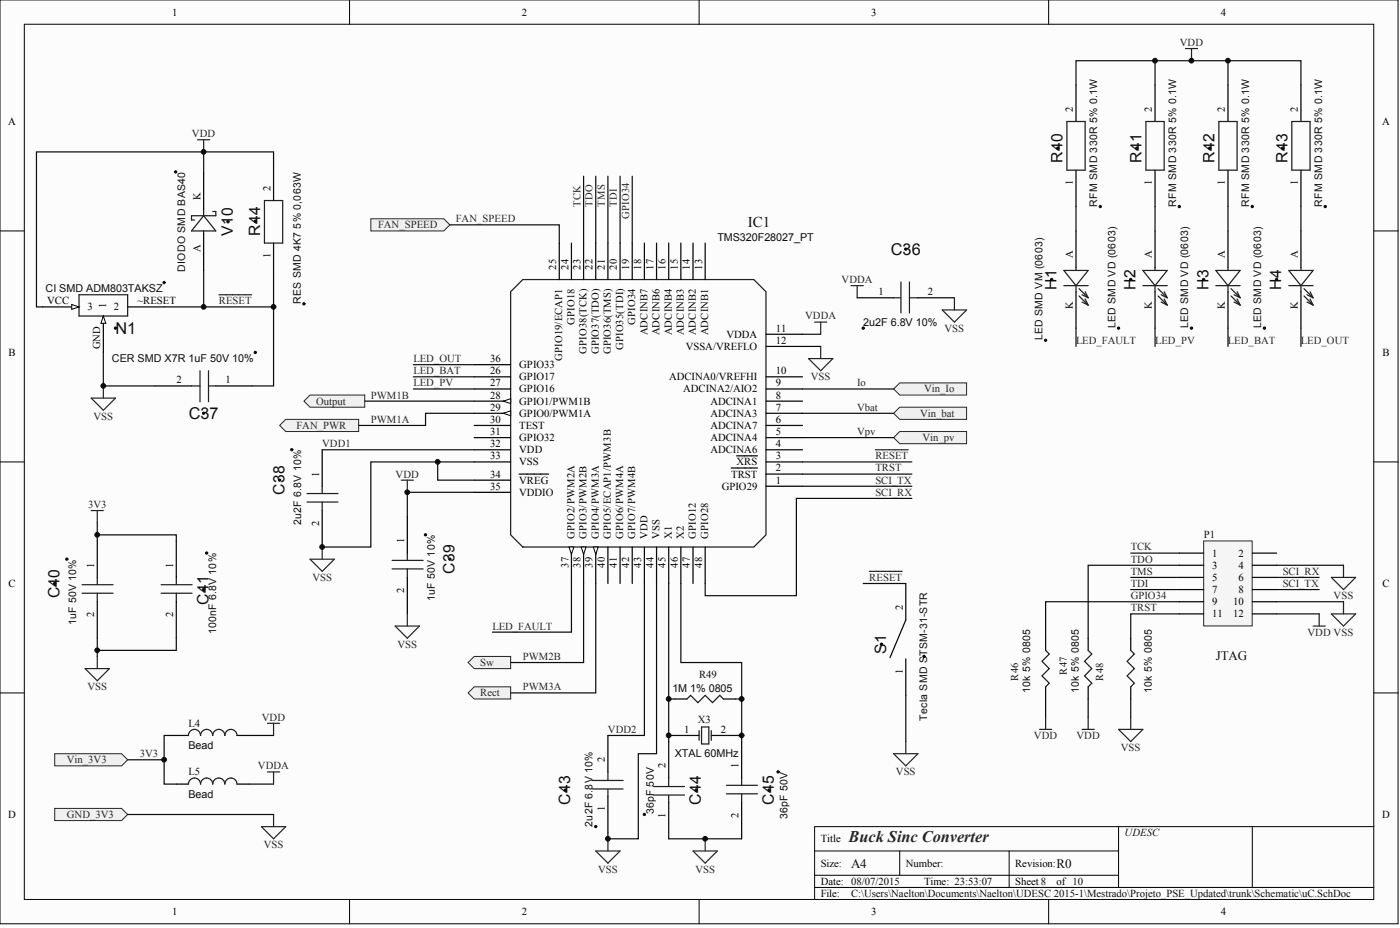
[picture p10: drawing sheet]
<svg xmlns="http://www.w3.org/2000/svg" width="243mm" height="161mm" viewBox="0 0 243 161" stroke-linecap="round" stroke-linejoin="round" font-family="sans-serif">
<defs><g id="words">
<g font-size="2.8" fill="#0e0e0e">
<text x="154.9" y="44.3">C36</text>
<text x="20.1" y="58">N1</text>
<text x="32.8" y="72.8">C37</text>
</g>
<text font-size="2.8" fill="#262626" x="147.6" y="146.3">Buck Sinc Converter</text>
<g font-size="2.7" fill="#0e0e0e">
<text x="184.7" y="28.4" transform="rotate(-90 184.7 28.4)">R40</text>
<text x="198.5" y="28.4" transform="rotate(-90 198.5 28.4)">R41</text>
<text x="211.2" y="28.4" transform="rotate(-90 211.2 28.4)">R42</text>
<text x="223.8" y="28.4" transform="rotate(-90 223.8 28.4)">R43</text>
<text x="40.5" y="41" transform="rotate(-90 40.5 41)">V10</text>
<text x="45.2" y="41" transform="rotate(-90 45.2 41)">R44</text>
<text x="183.7" y="50.4" transform="rotate(-90 183.7 50.4)">H1</text>
<text x="197.4" y="50.4" transform="rotate(-90 197.4 50.4)">H2</text>
<text x="210.1" y="50.4" transform="rotate(-90 210.1 50.4)">H3</text>
<text x="222.8" y="50.4" transform="rotate(-90 222.8 50.4)">H4</text>
<text x="49.4" y="86" transform="rotate(-90 49.4 86)">C38</text>
<text x="79" y="99.7" transform="rotate(-90 79 99.7)">C39</text>
<text x="10.3" y="104" transform="rotate(-90 10.3 104)">C40</text>
<text x="36.2" y="105" transform="rotate(-90 36.2 105)">C41</text>
<text x="154.1" y="113.7" transform="rotate(-90 154.1 113.7)">S1</text>
<text x="99.1" y="139.9" transform="rotate(-90 99.1 139.9)">C43</text>
<text x="121.8" y="139.9" transform="rotate(-90 121.8 139.9)">C44</text>
<text x="134.5" y="139.9" transform="rotate(-90 134.5 139.9)">C45</text>
</g>
<text font-size="2.6" fill="#0e0e0e" x="130" y="39.5">IC1</text>
<g font-size="2.3" fill="#0e0e0e">
<text x="211.4" y="114.6">JTAG</text>
<text x="148" y="150.7">A4</text>
<text x="183.7" y="150.7">R0</text>
</g>
<g font-size="1.9">
<text x="29.9" y="2.7">1</text>
<text x="90.7" y="2.7">2</text>
<text x="151.5" y="2.7">3</text>
<text x="212.3" y="2.7">4</text>
<text x="1.4" y="21.7">A</text>
<text x="240.3" y="21.7">A</text>
<text x="8.2" y="52.9">VCC</text>
<text x="15.2" y="53.9">3</text>
<text x="19.8" y="53.9">2</text>
<text x="23.9" y="52.9">~RESET</text>
<text x="152.8" y="51.3">1</text>
<text x="161.3" y="51.3">2</text>
<text x="126.3" y="58.7">VDDA</text>
<text x="134.9" y="57.6">11</text>
<text x="134.9" y="59.7">12</text>
<text x="1.5" y="61.8">B</text>
<text x="85.2" y="65">26</text>
<text x="85.2" y="62.9">36</text>
<text x="90.3" y="64">GPIO33</text>
<text x="119.2" y="60.8">VSSA/VREFLO</text>
<text x="134.9" y="65">10</text>
<text x="240.4" y="61.8">B</text>
<text x="30.7" y="66.6">2</text>
<text x="39.2" y="66.6">1</text>
<text x="85.2" y="67.1">27</text>
<text x="85.2" y="69.2">28</text>
<text x="85.2" y="71.3">29</text>
<text x="90.3" y="66.1">GPIO17</text>
<text x="90.3" y="68.2">GPIO16</text>
<text x="90.3" y="70.3">GPIO1/PWM1B</text>
<text x="116.3" y="66.1">ADCINA0/VREFHI</text>
<text x="118.8" y="68.2">ADCINA2/AIO2</text>
<text x="123.5" y="70.3">ADCINA1</text>
<text x="134.9" y="71.3">7</text>
<text x="134.9" y="69.2">8</text>
<text x="134.9" y="67.1">9</text>
<text x="85.2" y="73.5">30</text>
<text x="85.2" y="75.6">31</text>
<text x="85.2" y="77.7">32</text>
<text x="90.3" y="72.4">GPIO0/PWM1A</text>
<text x="90.3" y="74.5">TEST</text>
<text x="90.3" y="76.6">GPIO32</text>
<text x="123.5" y="76.6">ADCINA4</text>
<text x="123.5" y="74.5">ADCINA7</text>
<text x="123.5" y="72.4">ADCINA3</text>
<text x="134.9" y="77.7">4</text>
<text x="134.9" y="75.6">5</text>
<text x="134.9" y="73.5">6</text>
<text x="85.2" y="79.8">33</text>
<text x="85.2" y="83">34</text>
<text x="90.3" y="78.7">VDD</text>
<text x="90.3" y="80.8">VSS</text>
<text x="123.5" y="78.7">ADCINA6</text>
<text x="127.1" y="83">TRST</text>
<text x="128.1" y="80.8">XRS</text>
<text x="134.9" y="81.9">2</text>
<text x="134.9" y="79.8">3</text>
<text x="85.2" y="85.1">35</text>
<text x="90.3" y="84">VREG</text>
<text x="90.3" y="86.1">VDDIO</text>
<text x="125.5" y="85.1">GPIO29</text>
<text x="134.9" y="84">1</text>
<text x="1.5" y="102">C</text>
<text x="210.8" y="96.7">1</text>
<text x="210.8" y="98.8">3</text>
<text x="210.8" y="100.9">5</text>
<text x="215.3" y="96.7">2</text>
<text x="215.3" y="98.8">4</text>
<text x="215.3" y="100.9">6</text>
<text x="240.4" y="102">C</text>
<text x="210.8" y="103">7</text>
<text x="210.8" y="105.1">9</text>
<text x="210.8" y="107.3">11</text>
<text x="214.4" y="105.1">10</text>
<text x="214.4" y="107.3">12</text>
<text x="215.3" y="103">8</text>
<text x="118.9" y="127.3">1</text>
<text x="125.4" y="127.3">2</text>
<text x="1.4" y="142.1">D</text>
<text x="240.3" y="142.1">D</text>
<text x="142.7" y="146.3">Title</text>
<text x="142.7" y="150.5">Size:</text>
<text x="142.7" y="153.7">Date: 08/07/2015</text>
<text x="142.7" y="155.8">File:</text>
<text x="157.5" y="150.5">Number:</text>
<text x="160.7" y="153.7">Time: 23:53:07</text>
<text x="176.5" y="150.5">Revision:</text>
<text x="176.5" y="153.7">Sheet 8</text>
<text x="183.7" y="153.7">of 10</text>
<text x="29.9" y="159">1</text>
<text x="90.7" y="159">2</text>
<text x="151.5" y="159">3</text>
<text x="212.3" y="159">4</text>
</g>
<g font-size="1.9" fill="#262626">
<text x="205.1" y="8">VDD</text>
<text x="33.4" y="23.8">VDD</text>
<text x="65.7" y="39.7">FAN_SPEED</text>
<text x="79.3" y="38.6">FAN_SPEED</text>
<text x="38.1" y="52.9">RESET</text>
<text x="146.3" y="49.2">VDDA</text>
<text x="140" y="55.5">VDDA</text>
<text x="164.2" y="57.6">VSS</text>
<text x="187.1" y="59.7">LED_FAULT</text>
<text x="200.8" y="59.7">LED_PV</text>
<text x="213.5" y="59.7">LED_BAT</text>
<text x="226.2" y="59.7">LED_OUT</text>
<text x="71.9" y="65">LED_BAT</text>
<text x="71.9" y="62.9">LED_OUT</text>
<text x="55" y="70.3">Output</text>
<text x="64.5" y="69.2">PWM1B</text>
<text x="71.9" y="67.1">LED_PV</text>
<text x="141" y="66.1">VSS</text>
<text x="149" y="71.3">Vbat</text>
<text x="149" y="67.1">Io</text>
<text x="160.7" y="68.2">Vin_Io</text>
<text x="16.3" y="72.9">VSS</text>
<text x="51.6" y="74.5">FAN_PWR</text>
<text x="56" y="77.7">VDD1</text>
<text x="64.5" y="73.5">PWM1A</text>
<text x="149" y="75.6">Vpv</text>
<text x="160" y="72.4">Vin_bat</text>
<text x="160.4" y="76.6">Vin_pv</text>
<text x="68.8" y="83">VDD</text>
<text x="152.2" y="79.8">RESET</text>
<text x="152.2" y="81.9">TRST</text>
<text x="15.3" y="88.2">3V3</text>
<text x="152.2" y="86.1">SCI_RX</text>
<text x="152.2" y="84">SCI_TX</text>
<text x="196.6" y="95.6">TCK</text>
<text x="54.3" y="100.9">VSS</text>
<text x="151.1" y="100.9">RESET</text>
<text x="196.6" y="102">TDI</text>
<text x="196.6" y="99.9">TMS</text>
<text x="196.6" y="97.7">TDO</text>
<text x="223" y="102">SCI_TX</text>
<text x="223" y="99.9">SCI_RX</text>
<text x="196.6" y="106.2">TRST</text>
<text x="196.6" y="104.1">GPIO34</text>
<text x="231.9" y="104.1">VSS</text>
<text x="69.1" y="112.5">VSS</text>
<text x="85.6" y="109.4">LED_FAULT</text>
<text x="227.3" y="110.4">VDD VSS</text>
<text x="15.2" y="119.9">VSS</text>
<text x="83.5" y="115.7">Sw</text>
<text x="90.9" y="119.9">PWM3A</text>
<text x="90.9" y="114.6">PWM2B</text>
<text x="45.5" y="125.2">VDD</text>
<text x="83.5" y="121">Rect</text>
<text x="24.3" y="131.5">3V3</text>
<text x="105.7" y="127.3">VDD2</text>
<text x="179.8" y="128.4">VDD</text>
<text x="187.2" y="128.4">VDD</text>
<text x="194.9" y="130.5">VSS</text>
<text x="11.6" y="132.6">Vin_3V3</text>
<text x="44.9" y="133.7">VDDA</text>
<text x="155.8" y="134.7">VSS</text>
<text x="11.6" y="142.1">GND_3V3</text>
<text x="45.9" y="147.4">VSS</text>
<text x="104" y="151.6">VSS</text>
<text x="120.9" y="151.6">VSS</text>
</g>
<g font-size="1.9" fill="#0e0e0e">
<text x="124.7" y="41.8">TMS320F28027_PT</text>
<text x="7.9" y="50.8">CI SMD ADM803TAKSZ</text>
<text x="150.1" y="56.6">2u2F 6.8V 10%</text>
<text x="19.5" y="62.9">CER SMD X7R 1uF 50V 10%</text>
<text x="209.3" y="93.5">P1</text>
<text x="121.6" y="117.8">R49</text>
<text x="116.9" y="120.2">1M 1% 0805</text>
<text x="121.3" y="125.6">X3</text>
<text x="32.8" y="130.1">Bead</text>
<text x="32.8" y="126.3">L4</text>
<text x="117.3" y="131.6">XTAL 60MHz</text>
<text x="32.8" y="134.7">L5</text>
<text x="32.8" y="138.6">Bead</text>
<text x="195.5" y="145.3">UDESC</text>
<text x="148" y="155.8">C:\Users\Naelton\Documents\Naelton\UDESC 2015-1\Mestrado\Projeto_PSE_Updated\trunk\Schematic\uC.SchDoc</text>
</g>
<g font-size="1.8">
<text x="186.5" y="19.4" transform="rotate(-90 186.5 19.4)">2</text>
<text x="200.3" y="19.4" transform="rotate(-90 200.3 19.4)">2</text>
<text x="213" y="19.4" transform="rotate(-90 213 19.4)">2</text>
<text x="225.7" y="19.4" transform="rotate(-90 225.7 19.4)">2</text>
<text x="34.9" y="34.7" transform="rotate(-90 34.9 34.7)">K</text>
<text x="47" y="33.1" transform="rotate(-90 47 33.1)">2</text>
<text x="186.5" y="32.2" transform="rotate(-90 186.5 32.2)">1</text>
<text x="200.3" y="32.2" transform="rotate(-90 200.3 32.2)">1</text>
<text x="213" y="32.2" transform="rotate(-90 213 32.2)">1</text>
<text x="225.7" y="32.2" transform="rotate(-90 225.7 32.2)">1</text>
<text x="34.9" y="43.7" transform="rotate(-90 34.9 43.7)">A</text>
<text x="47" y="44.9" transform="rotate(-90 47 44.9)">1</text>
<text x="96.7" y="46.9" transform="rotate(-90 96.7 46.9)">25</text>
<text x="98.8" y="46.9" transform="rotate(-90 98.8 46.9)">24</text>
<text x="100.9" y="46.9" transform="rotate(-90 100.9 46.9)">23</text>
<text x="103" y="46.9" transform="rotate(-90 103 46.9)">22</text>
<text x="105.2" y="46.9" transform="rotate(-90 105.2 46.9)">21</text>
<text x="107.3" y="46.9" transform="rotate(-90 107.3 46.9)">20</text>
<text x="109.4" y="46.9" transform="rotate(-90 109.4 46.9)">19</text>
<text x="111.5" y="46.9" transform="rotate(-90 111.5 46.9)">18</text>
<text x="113.6" y="46.9" transform="rotate(-90 113.6 46.9)">17</text>
<text x="115.7" y="46.9" transform="rotate(-90 115.7 46.9)">16</text>
<text x="117.8" y="46.9" transform="rotate(-90 117.8 46.9)">15</text>
<text x="120" y="46.9" transform="rotate(-90 120 46.9)">14</text>
<text x="122.1" y="46.9" transform="rotate(-90 122.1 46.9)">13</text>
<text x="186.5" y="44.8" transform="rotate(-90 186.5 44.8)">A</text>
<text x="200.3" y="44.8" transform="rotate(-90 200.3 44.8)">A</text>
<text x="213" y="44.8" transform="rotate(-90 213 44.8)">A</text>
<text x="225.7" y="44.8" transform="rotate(-90 225.7 44.8)">A</text>
<text x="18.5" y="53.4" transform="rotate(-90 18.5 53.4)">1</text>
<text x="186.5" y="53.7" transform="rotate(-90 186.5 53.7)">K</text>
<text x="200.3" y="53.7" transform="rotate(-90 200.3 53.7)">K</text>
<text x="213" y="53.7" transform="rotate(-90 213 53.7)">K</text>
<text x="225.7" y="53.7" transform="rotate(-90 225.7 53.7)">K</text>
<text x="99.9" y="56.4" transform="rotate(-90 99.9 56.4)">GPIO18</text>
<text x="110.4" y="56.4" transform="rotate(-90 110.4 56.4)">GPIO34</text>
<text x="112.6" y="58.3" transform="rotate(-90 112.6 58.3)">ADCINB7</text>
<text x="114.7" y="58.3" transform="rotate(-90 114.7 58.3)">ADCINB6</text>
<text x="116.8" y="58.3" transform="rotate(-90 116.8 58.3)">ADCINB4</text>
<text x="118.9" y="58.3" transform="rotate(-90 118.9 58.3)">ADCINB3</text>
<text x="121" y="58.3" transform="rotate(-90 121 58.3)">ADCINB2</text>
<text x="123.1" y="58.3" transform="rotate(-90 123.1 58.3)">ADCINB1</text>
<text x="17.4" y="60.7" transform="rotate(-90 17.4 60.7)">GND</text>
<text x="97.8" y="62.7" transform="rotate(-90 97.8 62.7)">GPIO19/ECAP1</text>
<text x="102" y="61.5" transform="rotate(-90 102 61.5)">GPIO38(TCK)</text>
<text x="104.1" y="61.6" transform="rotate(-90 104.1 61.6)">GPIO37(TDO)</text>
<text x="106.2" y="61.6" transform="rotate(-90 106.2 61.6)">GPIO36(TMS)</text>
<text x="108.3" y="60.8" transform="rotate(-90 108.3 60.8)">GPIO35(TDI)</text>
<text x="55.5" y="82.8" transform="rotate(-90 55.5 82.8)">1</text>
<text x="55.5" y="91.3" transform="rotate(-90 55.5 91.3)">2</text>
<text x="70.3" y="94.4" transform="rotate(-90 70.3 94.4)">1</text>
<text x="99.9" y="93.6" transform="rotate(-90 99.9 93.6)">GPIO2/PWM2A</text>
<text x="102" y="93.6" transform="rotate(-90 102 93.6)">GPIO3/PWM2B</text>
<text x="104.1" y="93.6" transform="rotate(-90 104.1 93.6)">GPIO4/PWM3A</text>
<text x="106.2" y="93.6" transform="rotate(-90 106.2 93.6)">GPIO5/ECAP1/PWM3B</text>
<text x="108.3" y="93.6" transform="rotate(-90 108.3 93.6)">GPIO6/PWM4A</text>
<text x="110.4" y="93.6" transform="rotate(-90 110.4 93.6)">GPIO7/PWM4B</text>
<text x="112.6" y="93.6" transform="rotate(-90 112.6 93.6)">VDD</text>
<text x="114.7" y="93.6" transform="rotate(-90 114.7 93.6)">VSS</text>
<text x="116.8" y="93.6" transform="rotate(-90 116.8 93.6)">X1</text>
<text x="118.9" y="93.6" transform="rotate(-90 118.9 93.6)">X2</text>
<text x="121" y="93.6" transform="rotate(-90 121 93.6)">GPIO12</text>
<text x="123.1" y="93.6" transform="rotate(-90 123.1 93.6)">GPIO28</text>
<text x="16.4" y="98.6" transform="rotate(-90 16.4 98.6)">1</text>
<text x="30.1" y="98.6" transform="rotate(-90 30.1 98.6)">1</text>
<text x="98.8" y="98.6" transform="rotate(-90 98.8 98.6)">37</text>
<text x="100.9" y="98.6" transform="rotate(-90 100.9 98.6)">38</text>
<text x="103" y="98.6" transform="rotate(-90 103 98.6)">39</text>
<text x="105.2" y="98.6" transform="rotate(-90 105.2 98.6)">40</text>
<text x="107.3" y="98.6" transform="rotate(-90 107.3 98.6)">41</text>
<text x="109.4" y="98.6" transform="rotate(-90 109.4 98.6)">42</text>
<text x="111.5" y="98.6" transform="rotate(-90 111.5 98.6)">43</text>
<text x="113.6" y="98.6" transform="rotate(-90 113.6 98.6)">44</text>
<text x="115.7" y="98.6" transform="rotate(-90 115.7 98.6)">45</text>
<text x="117.8" y="98.6" transform="rotate(-90 117.8 98.6)">46</text>
<text x="120" y="98.6" transform="rotate(-90 120 98.6)">47</text>
<text x="122.1" y="98.6" transform="rotate(-90 122.1 98.6)">48</text>
<text x="16.4" y="107.2" transform="rotate(-90 16.4 107.2)">2</text>
<text x="30.1" y="107.2" transform="rotate(-90 30.1 107.2)">2</text>
<text x="70.3" y="103" transform="rotate(-90 70.3 103)">2</text>
<text x="156.9" y="106" transform="rotate(-90 156.9 106)">2</text>
<text x="156.9" y="117.1" transform="rotate(-90 156.9 117.1)">1</text>
<text x="105.2" y="132.4" transform="rotate(-90 105.2 132.4)">2</text>
<text x="115.7" y="133.5" transform="rotate(-90 115.7 133.5)">2</text>
<text x="128.4" y="133.5" transform="rotate(-90 128.4 133.5)">1</text>
<text x="105.2" y="141" transform="rotate(-90 105.2 141)">1</text>
<text x="115.7" y="142" transform="rotate(-90 115.7 142)">1</text>
<text x="128.4" y="142" transform="rotate(-90 128.4 142)">2</text>
</g>
<g font-size="1.8" fill="#262626">
<text x="100.9" y="35.9" transform="rotate(-90 100.9 35.9)">TCK</text>
<text x="103" y="35.9" transform="rotate(-90 103 35.9)">TDO</text>
<text x="105.2" y="35.9" transform="rotate(-90 105.2 35.9)">TMS</text>
<text x="107.3" y="35.9" transform="rotate(-90 107.3 35.9)">TDI</text>
<text x="109.4" y="38" transform="rotate(-90 109.4 38)">GPIO34</text>
</g>
<g font-size="1.8" fill="#0e0e0e">
<text x="190.8" y="35.9" transform="rotate(-90 190.8 35.9)">RFM SMD 330R 5% 0.1W</text>
<text x="204.5" y="35.9" transform="rotate(-90 204.5 35.9)">RFM SMD 330R 5% 0.1W</text>
<text x="217.2" y="35.9" transform="rotate(-90 217.2 35.9)">RFM SMD 330R 5% 0.1W</text>
<text x="229.9" y="35.9" transform="rotate(-90 229.9 35.9)">RFM SMD 330R 5% 0.1W</text>
<text x="52.3" y="39.7" transform="rotate(-90 52.3 39.7)">5% 0,063W</text>
<text x="32.2" y="47.2" transform="rotate(-90 32.2 47.2)">DIODO SMD BAS40</text>
<text x="52.3" y="52.8" transform="rotate(-90 52.3 52.8)">RES SMD 4K7</text>
<text x="181.2" y="59.1" transform="rotate(-90 181.2 59.1)">LED SMD VM (0603)</text>
<text x="193.9" y="57" transform="rotate(-90 193.9 57)">LED SMD VD (0603)</text>
<text x="206.6" y="57" transform="rotate(-90 206.6 57)">LED SMD VD (0603)</text>
<text x="219.3" y="57" transform="rotate(-90 219.3 57)">LED SMD VD (0603)</text>
<text x="52.4" y="91.2" transform="rotate(-90 52.4 91.2)">2u2F 6.8V 10%</text>
<text x="75.6" y="104.4" transform="rotate(-90 75.6 104.4)">1uF 50V 10%</text>
<text x="13.2" y="108.6" transform="rotate(-90 13.2 108.6)">1uF 50V 10%</text>
<text x="37.6" y="110.2" transform="rotate(-90 37.6 110.2)">100nF 6.8V 10%</text>
<text x="177" y="118.3" transform="rotate(-90 177 118.3)">R46</text>
<text x="185.5" y="117.2" transform="rotate(-90 185.5 117.2)">R47</text>
<text x="191.8" y="118.3" transform="rotate(-90 191.8 118.3)">R48</text>
<text x="161.2" y="125.2" transform="rotate(-90 161.2 125.2)">Tecla SMD STSM-31-STR</text>
<text x="179.1" y="120.4" transform="rotate(-90 179.1 120.4)">10k 5% 0805</text>
<text x="187.6" y="120.4" transform="rotate(-90 187.6 120.4)">10k 5% 0805</text>
<text x="200.3" y="120.4" transform="rotate(-90 200.3 120.4)">10k 5% 0805</text>
<text x="103" y="143.6" transform="rotate(-90 103 143.6)">2u2F 6.8V 10%</text>
<text x="113.7" y="141.5" transform="rotate(-90 113.7 141.5)">36pF 50V</text>
<text x="136.9" y="142.3" transform="rotate(-90 136.9 142.3)">36pF 50V</text>
</g>
</g></defs>
<g fill="#fcfcfc" stroke="#000" stroke-width=".17">
<path d="M0 0h243.1v160.5h-243.1z"/>
<path d="M4.2 4.2h234.7v152.1h-234.7z"/>
</g>
<g fill="none" stroke="#000" stroke-width=".17">
<path d="M60.8 0v4.2M121.6 0v4.2M182.3 0v4.2M0 40.1h4.2M238.9 40.1h4.2M0 80.2h4.2M238.9 80.2h4.2M0 120.4h4.2M238.9 120.4h4.2M60.8 156.3v4.2M121.6 156.3v4.2M141.6 147.8h52.9"/>
<path d="M141.6 154.2h97.3M141.6 152.1h52.9M156.4 147.8v4.3M175.5 147.8v6.4M182.3 156.3v4.2M194.5 143.6v10.6M217.7 143.6h-76.1v12.7M238.9 143.6h-21.2v10.6"/>
</g>
<g fill="#f0f0f0" stroke="#262626" stroke-width=".17">
<path d="M9.5 130.9h11.6l1.1 1.1-1.1 1.1h-11.6z" fill-rule="evenodd"/>
<path d="M9.5 140.4h11.6l1.1 1.1-1.1 1.1h-11.6z" fill-rule="evenodd"/>
<path d="M81.4 115.1l1-1.1h6.4v2.2h-6.4z" fill-rule="evenodd"/>
<path d="M81.4 120.4l1-1.1h6.4v2.1h-6.4z" fill-rule="evenodd"/>
<path d="M155.4 71.8l1-1.1h11.7v2.2h-11.7z" fill-rule="evenodd"/>
<path d="M155.4 76l1-1h11.7v2.1h-11.7z" fill-rule="evenodd"/>
<path d="M155.4 67.6l1-1.1h11.7v2.1h-11.7z" fill-rule="evenodd"/>
<path d="M52.8 69.7l1.1-1.1h9.5v2.1h-9.5z" fill-rule="evenodd"/>
</g>
<path d="M88.8 50.7l2.1-2.1h40.2l2.1 2.1v42.2l-2.1 2.1h-40.2l-2.1-2.1z" fill="none" stroke="#1c1c1c" stroke-width=".21"/>
<g fill="none" stroke="#000" stroke-width=".21">
<path d="M97.2 42.2v6.4M99.4 42.2v6.4M101.5 42.2v6.4M103.6 42.2v6.4M105.7 42.2v6.4M107.8 42.2v6.4M109.9 42.2v6.4M112 42.2v6.4M114.2 42.2v6.4M116.3 42.2v6.4M118.4 42.2v6.4M120.5 42.2v6.4"/>
<path d="M122.6 42.2v6.4M133.2 58.1h6.3M82.4 69.7h6.4M82.4 67.6h6.4M82.4 65.5h6.4M128.1 79.2h3.6M133.2 78.1h6.3M133.2 76h6.3M133.2 73.9h6.3M133.2 71.8h6.3M133.2 69.7h6.3M133.2 67.6h6.3"/>
<path d="M133.2 65.5h6.3M133.2 60.2h6.3M127.1 81.3h4.6M133.2 84.5h6.3M133.2 82.4h6.3M133.2 80.2h6.3"/>
</g>
<path d="M87.5 69.7l1.3-.4v.8z" fill="#fcfcfc" stroke="#000" stroke-width=".17"/>
<path d="M82.4 71.8h6.4" fill="none" stroke="#000" stroke-width=".21"/>
<path d="M87.5 71.8l1.3-.4v.8z" fill="#fcfcfc" stroke="#000" stroke-width=".17"/>
<path d="M82.4 73.9h6.4M82.4 76h6.4M82.4 78.1h6.4M82.4 63.4h6.4M82.4 80.2h6.4M82.4 83.4h6.4M82.4 85.5h6.4M90.3 82.4h5.1M99.4 95v6.4" fill="none" stroke="#000" stroke-width=".21"/>
<path d="M98.9 95h.9l-.4 1.3z" fill="#fcfcfc" stroke="#000" stroke-width=".17"/>
<path d="M101.5 95v6.4" fill="none" stroke="#000" stroke-width=".21"/>
<path d="M101 95h.9l-.4 1.3z" fill="#fcfcfc" stroke="#000" stroke-width=".17"/>
<path d="M103.6 95v6.4" fill="none" stroke="#000" stroke-width=".21"/>
<path d="M103.2 95h.8l-.4 1.3z" fill="#fcfcfc" stroke="#000" stroke-width=".17"/>
<g fill="none" stroke="#000" stroke-width=".21">
<path d="M149 51.7h6.4M159.6 51.7h6.3M56 78.1v6.4M16.9 94v6.3M30.7 94v6.3M56 88.7v6.3M70.8 89.8v6.3M105.7 95v6.4M107.8 95v6.4M109.9 95v6.4M112 95v6.4M114.2 95v6.4"/>
<path d="M116.3 95v6.4M118.4 95v6.4M120.5 95v6.4M122.6 95v6.4M16.9 104.5v6.4M30.7 104.5v6.4M70.8 100.3v6.4M189.2 110.9v2.1M189.2 119.3v2.1M196.6 110.9v2.1M196.6 119.3v2.1M30.7 127.8h2.1"/>
<path d="M30.7 136.2h2.1M41.2 127.8h2.1M41.2 136.2h2.1M105.7 127.8v6.3M105.7 138.3v6.4M116.3 128.8v6.4M116.3 139.4v6.3M117.3 127.8h4.3M117.3 121.4h2.1M123.7 127.8h4.2M125.8 121.4h2.1M129 128.8v6.4"/>
<path d="M129 139.4v6.3"/>
</g>
<g fill="#0e0e0e" stroke="#0e0e0e" stroke-width=".17">
<circle cx="150.1" cy="57" r=".2"/>
<circle cx="157.5" cy="43.3" r=".2"/>
<circle cx="112" cy="141.5" r=".2"/>
<circle cx="121" cy="137.3" r=".2"/>
<circle cx="74" cy="92.9" r=".2"/>
<circle cx="78.2" cy="97.1" r=".2"/>
<circle cx="11.6" cy="97.1" r=".2"/>
<circle cx="9.5" cy="101.4" r=".2"/>
<circle cx="50.7" cy="78.1" r=".2"/>
<circle cx="48.6" cy="83.4" r=".2"/>
<circle cx="103.6" cy="143.6" r=".2"/>
<circle cx="98.3" cy="137.3" r=".2"/>
<circle cx="35.9" cy="96.1" r=".2"/>
<circle cx="35.4" cy="102.4" r=".2"/>
<circle cx="135.3" cy="134.1" r=".2"/>
<circle cx="133.7" cy="137.3" r=".2"/>
</g>
<g fill="none" stroke="#1c1c1c" stroke-width=".21">
<path d="M155.4 51.7h1.2M156.6 49v5.4M158.1 51.7h1.5M158.1 49v5.4M53.4 87.2h5.4M53.4 85.7h5.4M56 84.5v1.2M56 87.2v1.5M68.2 98.8h5.4M68.2 97.4h5.4M70.8 96.1v1.2M70.8 98.8v1.5"/>
<path d="M14.3 103.1h5.4M14.3 101.6h5.4M16.9 100.3v1.2M16.9 103.1v1.4M28 103.1h5.4M28 101.6h5.4M30.7 100.3v1.2M30.7 103.1v1.4M189.2 113l.6 .6-1.2 1.3 1.2 1.3-1.2 1.2 1.2 1.3-.6 .6M196.6 113l.6 .6-1.2 1.3 1.2 1.3-1.2 1.2 1.2 1.3-.6 .6M39.1 127.8a1.06 1.06 0 0 0-1.1-1.1 1.06 1.06 0 0 0-1 1.1 1.06 1.06 0 0 0-1.1-1.1 1.06 1.06 0 0 0-1 1.1 1.05 1.05 0 0 0-1.1-1.1 1.05 1.05 0 0 0-1 1.1M39.1 136.2a1.05 1.05 0 0 0-1.1-1 1.05 1.05 0 0 0-1 1 1.06 1.06 0 0 0-1.1-1 1.06 1.06 0 0 0-1 1 1.06 1.06 0 0 0-1.1-1 1.06 1.06 0 0 0-1 1"/>
<path d="M41.2 127.8a1.05 1.05 0 0 0-1-1.1 1.05 1.05 0 0 0-1.1 1.1M41.2 136.2a1.05 1.05 0 0 0-1-1 1.05 1.05 0 0 0-1.1 1M102.9 135.6h5.4M102.9 137.1h5.4M105.7 134.1v1.5M105.7 137.1v1.2M113.6 136.6h5.4M113.6 138.1h5.4M116.3 135.2v1.4M116.3 138.2v1.2M119.4 121.4l.7-.6 1.2 1.3 1.3-1.3 1.3 1.3 1.2-1.3 .7 .6M121.6 126.9v1.7"/>
<path d="M122 126.3h1.2v3h-1.2zM123.7 126.9v1.7M126.3 137.9h5.4M126.3 136.4h5.4M129 135.2v1.2M129 137.9v1.5"/>
</g>
<g fill="none" stroke="#262626" stroke-width=".21">
<path d="M141.6 56h2.1M142.7 56v2.1M148 49.6h2.1M149 49.6v2.1M163.8 53.8h4.3l-2.2 2.2zM165.9 51.7v2.1M140.6 62.3h4.2l-2.1 2.1zM142.7 60.2v2.1M152.2 78.1h5.7M15.9 88.7h2.1M16.9 88.7v2.1M53.9 97.1h4.2l-2.1 2.2z"/>
<path d="M56 95v2.1M69.8 83.4h2.1M70.8 83.4v2.1M14.8 116.2h4.2l-2.1 2.1zM16.9 114v2.2M68.7 108.8h4.2l-2.1 2.1zM70.8 106.7v2.1M46.5 125.7h2.1M46.5 134.1h2.1M47.6 125.7v2.1M47.6 134.1v2.1M45.5 143.6h4.2l-2.1 2.1z"/>
<path d="M47.6 141.5v2.1M103.6 147.8h4.2l-2.1 2.1zM105.7 145.7v2.1M120.5 147.8h4.2l-2.1 2.1zM122.6 145.7v2.1"/>
</g>
<path d="M209.3 94h8.4v14.7h-8.4z" fill="#f5f5f5" stroke="#262626" stroke-width=".17"/>
<path d="M205.1 96.1h4.2M205.1 98.2h4.2M217.7 96.1h4.3M217.7 98.2h4.3M205.1 100.3h4.2M205.1 102.4h4.2M205.1 104.5h4.2M205.1 106.7h4.2M217.7 100.3h4.3M217.7 102.4h4.3M217.7 104.5h4.3M217.7 106.7h4.3" fill="none" stroke="#000" stroke-width=".21"/>
<path d="M151.1 99.3h5.8M228.3 108.8h2.1M229.4 106.7v2.1M231.5 106.7h4.2l-2.1 2.1zM233.6 104.5v2.2M155.4 130.9h4.2l-2.1 2.2zM157.5 128.8v2.1M194.5 126.7h4.2l-2.1 2.1zM196.6 124.6v2.1" fill="none" stroke="#262626" stroke-width=".21"/>
<g fill="#f0f0f0" stroke="#262626" stroke-width=".17">
<path d="M64.5 38h12.7l1 1.1-1 1h-12.7z" fill-rule="evenodd"/>
<path d="M48.6 73.9l1.1-1h12.7v2.1h-12.7z" fill-rule="evenodd"/>
</g>
<g fill="#0e0e0e" stroke="#0e0e0e" stroke-width=".17">
<circle cx="194.5" cy="57" r=".2"/>
<circle cx="196.6" cy="48.6" r=".2"/>
<circle cx="207.2" cy="57" r=".2"/>
<circle cx="209.3" cy="48.6" r=".2"/>
<circle cx="219.8" cy="57" r=".2"/>
<circle cx="222" cy="48.6" r=".2"/>
<circle cx="181.8" cy="59.1" r=".2"/>
<circle cx="182.8" cy="48.6" r=".2"/>
<circle cx="191.3" cy="35.9" r=".2"/>
<circle cx="183.9" cy="25.7" r=".2"/>
<circle cx="205" cy="35.9" r=".2"/>
<circle cx="197.6" cy="25.7" r=".2"/>
<circle cx="217.7" cy="35.9" r=".2"/>
<circle cx="210.3" cy="25.7" r=".2"/>
<circle cx="230.4" cy="35.9" r=".2"/>
<circle cx="223" cy="25.7" r=".2"/>
<circle cx="160.7" cy="114" r=".2"/>
<circle cx="153.3" cy="111.9" r=".2"/>
<circle cx="28.5" cy="49.1" r=".2"/>
</g>
<g fill="none" stroke="#1c1c1c" stroke-width=".21">
<path d="M185.5 21.1h3.2v8.5h-3.2zM199.2 21.1h3.2v8.5h-3.2zM211.9 21.1h3.2v8.5h-3.2zM224.6 21.1h3.2v8.5h-3.2zM13.7 51.2h8.5v3.7h-8.5zM185 47h4.2l-2.1 2.6zM185 49.6h4.2M187.1 46.5v.5M187.1 49.6v1.1M187.6 51.4l1.6 1.6M187.6 50.2l1.6 1.5M188.1 52.5l1.1 .5"/>
<path d="M188.1 51.2l1.1 .5M188.7 51.9l.5 1.1M188.7 50.7l.5 1M198.7 47h4.2l-2.1 2.6zM198.7 49.6h4.2M200.8 46.5v.5M200.8 49.6v1.1M201.4 51.4l1.5 1.6M201.4 50.2l1.5 1.5M201.9 52.5l1 .5M201.9 51.2l1 .5M202.4 51.9l.5 1.1"/>
<path d="M202.4 50.7l.5 1M211.4 47h4.2l-2.1 2.6zM211.4 49.6h4.2M213.5 46.5v.5M213.5 49.6v1.1M214 51.4l1.6 1.6M214 50.2l1.6 1.5M214.6 52.5l1 .5M214.6 51.2l1 .5M215.1 51.9l.5 1.1M215.1 50.7l.5 1M224.1 47h4.2l-2.1 2.6z"/>
<path d="M224.1 49.6h4.2M226.2 46.5v.5M226.2 49.6v1.1M226.7 51.4l1.6 1.6M226.7 50.2l1.6 1.5M227.3 52.5l1 .5M227.3 51.2l1 .5M227.8 51.9l.5 1.1M227.8 50.7l.5 1"/>
</g>
<g fill="none" stroke="#000" stroke-width=".21">
<path d="M187.1 14.8v6.3M200.8 14.8v6.3M213.5 14.8v6.3M226.2 14.8v6.3M187.1 29.6v6.3M200.8 29.6v6.3M213.5 29.6v6.3M226.2 29.6v6.3M7.4 53.3h6.3M22.2 53.3h6.3M187.1 40.1v6.4M187.1 50.7v6.3"/>
<path d="M200.8 40.1v6.4M200.8 50.7v6.3M213.5 40.1v6.4M213.5 50.7v6.3M226.2 40.1v6.4M226.2 50.7v6.3M157.5 101.4v6.3l-2.8 6.6M157.5 114.5v6.3"/>
</g>
<path d="M206.1 8.4h2.1M207.2 8.4v2.1" fill="none" stroke="#262626" stroke-width=".21"/>
<path d="M12.5 52.9l1.2 .4-1.2 .4z" fill="#fcfcfc" stroke="#000" stroke-width=".17"/>
<path d="M18 54.9v6.3" fill="none" stroke="#000" stroke-width=".21"/>
<path d="M18 54.9l.4 1.3h-.9z" fill="#fcfcfc" stroke="#000" stroke-width=".17"/>
<g fill="#0e0e0e" stroke="#0e0e0e" stroke-width=".17">
<circle cx="20.1" cy="57" r=".2"/>
<circle cx="30.5" cy="29.9" r=".2"/>
<circle cx="39.6" cy="38.5" r=".2"/>
<circle cx="44.4" cy="61.2" r=".2"/>
<circle cx="35.4" cy="71.8" r=".2"/>
<circle cx="52.8" cy="52.8" r=".2"/>
<circle cx="44.4" cy="38.4" r=".2"/>
<circle cx="16.9" cy="113" r=".41"/>
<circle cx="16.9" cy="92.9" r=".41"/>
<circle cx="18" cy="67" r=".41"/>
<circle cx="28.5" cy="132" r=".41"/>
<circle cx="35.4" cy="53.3" r=".41"/>
<circle cx="35.4" cy="26.4" r=".41"/>
<circle cx="47.6" cy="53.3" r=".41"/>
<circle cx="56" cy="95" r=".41"/>
<circle cx="70.8" cy="85.5" r=".41"/>
<circle cx="76.1" cy="80.2" r=".41"/>
<circle cx="105.7" cy="145.7" r=".41"/>
<circle cx="116.3" cy="127.8" r=".41"/>
<circle cx="116.3" cy="121.4" r=".41"/>
<circle cx="122.6" cy="145.7" r=".41"/>
<circle cx="128.9" cy="127.8" r=".41"/>
<circle cx="128.9" cy="121.4" r=".41"/>
<circle cx="200.8" cy="10.5" r=".41"/>
<circle cx="207.2" cy="10.5" r=".41"/>
<circle cx="213.5" cy="10.5" r=".41"/>
</g>
<path d="M35.4 36.4v1.1M35.4 37.5l2.1 2.6h-4.2zM37 36.7h.5v.8h-4.2v.7h.5M46 34.8h3.1v7.4h-3.1zM35.4 40.1v.5M33.3 67h1.5M34.8 64.4v5.4M36.3 64.4v5.4M36.3 67h1.2M181.8 113l.6 .6-1.2 1.3 1.2 1.3-1.2 1.2 1.2 1.3-.6 .6" fill="none" stroke="#1c1c1c" stroke-width=".21"/>
<path d="M35.4 30.1v6.3M47.6 28.5v6.3M35.4 40.6v6.4M47.6 42.2v6.4M27 67h6.3M37.5 67h6.4M181.8 110.9v2.1M181.8 119.3v2.1" fill="none" stroke="#000" stroke-width=".21"/>
<path d="M34.4 24.3h2.1M35.4 24.3v2.1M38.1 51.2h5.7M15.9 69.2h4.2l-2.1 2.1zM18 67v2.2M233.6 98.2v2.1M231.5 100.3h4.2l-2.1 2.1zM180.7 126.7h2.2M181.8 124.6v2.1M188.1 126.7h2.2M189.2 124.6v2.1" fill="none" stroke="#262626" stroke-width=".21"/>
<g fill="none" stroke="#0e0e0e" stroke-width=".21">
<path d="M187.1 14.8v-4.3h39.1v4.3M200.8 10.5v4.3M213.5 10.5v4.3M35.4 26.4v3.7M47.6 28.5v-2.1h-41.3v26.9h1.1M78.2 39.1h19v3.1M101.5 30.6v11.6M103.6 30.6v11.6M105.7 30.6v11.6M107.8 30.6v11.6M109.9 30.6v11.6M187.1 35.9v4.2"/>
<path d="M200.8 35.9v4.2M213.5 35.9v4.2M226.2 35.9v4.2M28.5 53.3h19.1M35.4 47v6.3M47.6 48.6v18.4h-3.7M139.5 58.1h3.2M187.1 57v3.2M200.8 57v3.2M213.5 57v3.2M226.2 57v3.2M18 61.2v5.8h9"/>
<path d="M56 78.1h26.4M63.4 69.7h19M71.9 67.6h10.5M71.9 65.5h10.5M71.9 63.4h10.5M82.4 71.8h-8.4v2.1h-11.6M139.5 60.2h3.2M139.5 76h15.9M139.5 71.8h15.9M139.5 67.6h15.9M16.9 92.9h13.8v1.1M16.9 90.8v3.2"/>
<path d="M76.1 80.2v3.2h6.3M82.4 80.2h-17.9v14.8h-8.5M82.4 85.5h-11.6v4.3M139.5 80.2h19M139.5 84.5h19M139.5 82.4h19M158.5 86.6h-20v16.9h-15.9v-2.1M196.6 96.1h8.5M205.1 98.2h-15.9v12.7M222 98.2h11.6M16.9 110.9v2.1h13.8v-2.1M16.9 113v1"/>
<path d="M99.4 101.4v8.4h-13.8M101.5 101.4v13.7h-12.7M103.6 101.4v19h-14.8M112 101.4v26.4h-6.3M114.2 101.4v29.5h-3.2v14.8h-5.3v-1M116.3 101.4v27.4M118.4 101.4v13.7h10.6v13.7M150.1 101.4h7.4M196.6 100.3h8.5M196.6 102.4h8.5M205.1 106.7h-8.5v4.2M205.1 104.5h-23.3v6.4"/>
<path d="M222 104.5h11.6M222 106.7h7.4M222 100.3h7.4M222 102.4h7.4M22.2 132h6.3M30.7 127.8h-2.2v8.4h2.2M43.3 127.8h4.3M43.3 136.2h4.3M116.3 127.8h1M116.3 121.4h1M127.9 127.8h1.1M127.9 121.4h1.1"/>
<path d="M157.5 120.8v8M181.8 121.4v3.2M189.2 121.4v3.2M196.6 121.4v3.2M22.2 141.5h25.4M116.3 145.7h12.7"/>
</g>
<use href="#words"/>
</svg>
